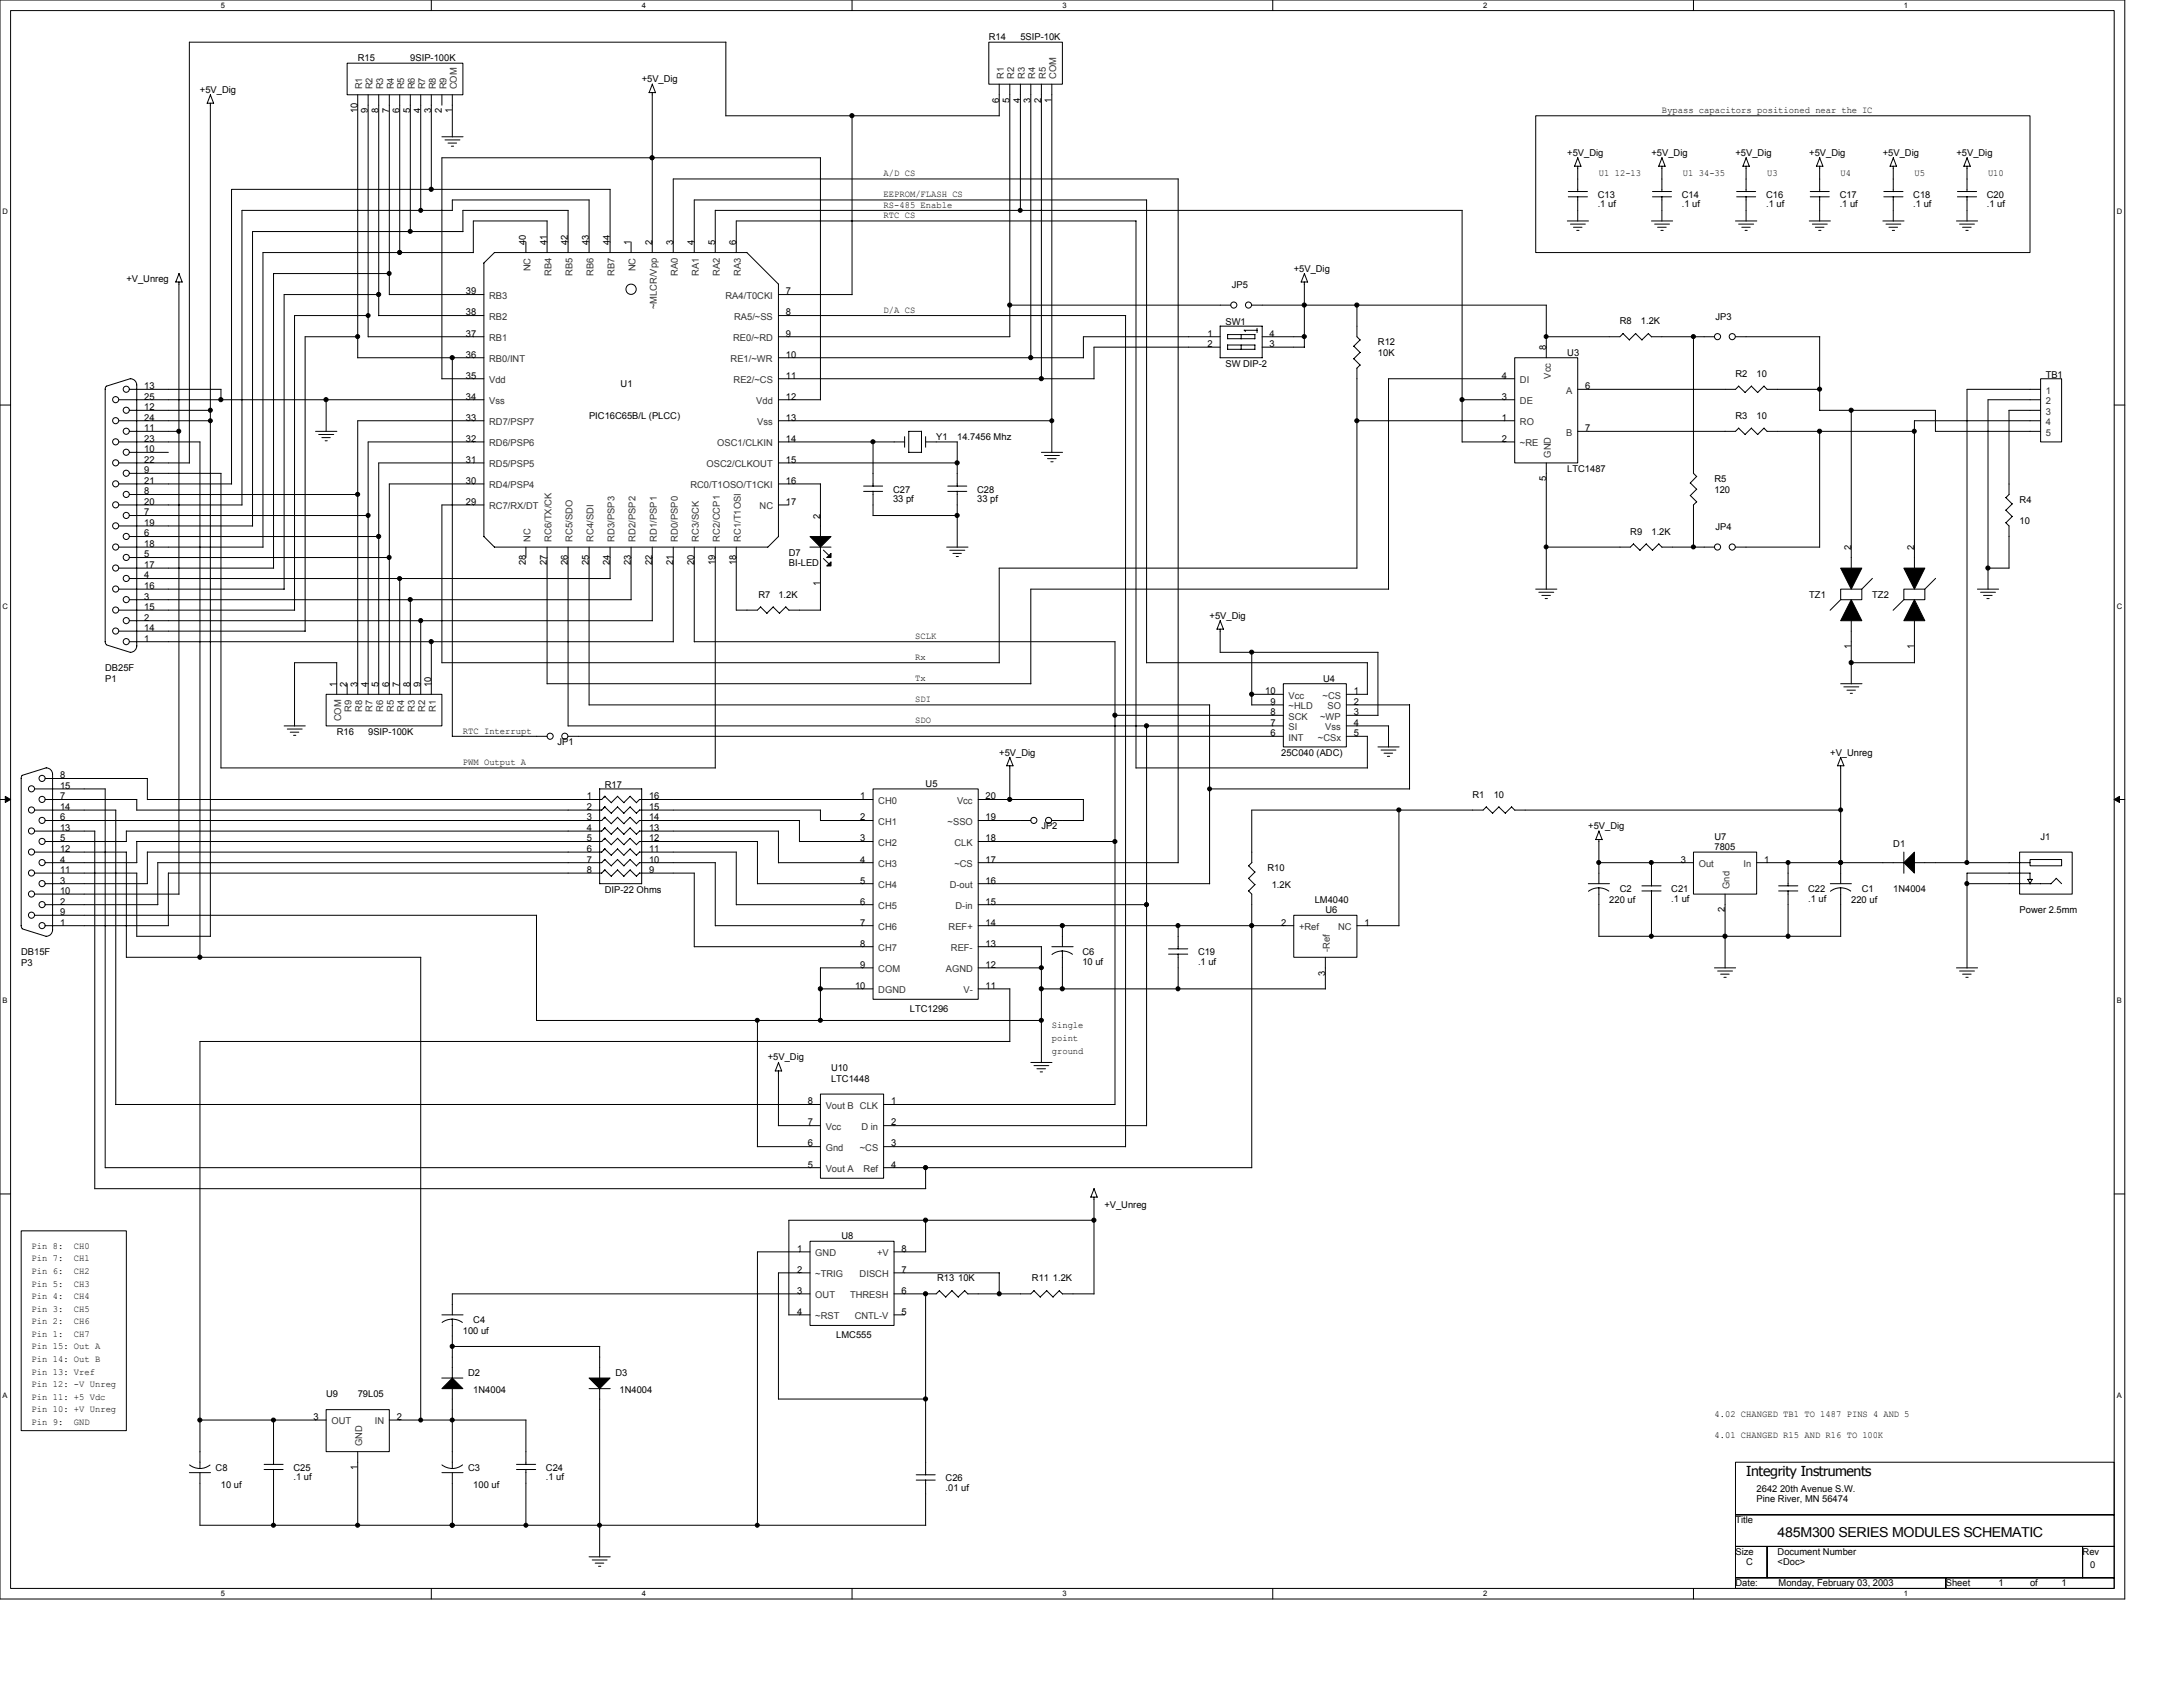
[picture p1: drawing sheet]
<svg xmlns="http://www.w3.org/2000/svg" width="279mm" height="216mm" viewBox="0 0 279 216" stroke-linecap="round" stroke-linejoin="round" font-family="sans-serif">
<defs><g id="words">
<g font-size="1.8">
<text x="223.5" y="188.9">Integrity Instruments</text>
<text x="227.5" y="196.8">485M300 SERIES MODULES SCHEMATIC</text>
</g>
<g font-size="1.2">
<text x="126.6" y="5.1">R14</text>
<text x="130.6" y="5.1">5SIP-10K</text>
<text x="25.6" y="11.9">+5V_Dig</text>
<text x="45.8" y="7.8">R15</text>
<text x="52.5" y="7.8">9SIP-100K</text>
<text x="82.1" y="10.5">+5V_Dig</text>
<text x="45.8" y="14.5" transform="rotate(-90 45.8 14.5)">10</text>
<text x="47.1" y="14.5" transform="rotate(-90 47.1 14.5)">9</text>
<text x="48.5" y="14.5" transform="rotate(-90 48.5 14.5)">8</text>
<text x="49.8" y="14.5" transform="rotate(-90 49.8 14.5)">7</text>
<text x="51.1" y="14.5" transform="rotate(-90 51.1 14.5)">6</text>
<text x="52.5" y="14.5" transform="rotate(-90 52.5 14.5)">5</text>
<text x="53.8" y="14.5" transform="rotate(-90 53.8 14.5)">4</text>
<text x="55.2" y="14.5" transform="rotate(-90 55.2 14.5)">3</text>
<text x="56.5" y="14.5" transform="rotate(-90 56.5 14.5)">2</text>
<text x="57.9" y="14.5" transform="rotate(-90 57.9 14.5)">1</text>
<text x="127.9" y="13.1" transform="rotate(-90 127.9 13.1)">6</text>
<text x="129.2" y="13.1" transform="rotate(-90 129.2 13.1)">5</text>
<text x="130.6" y="13.1" transform="rotate(-90 130.6 13.1)">4</text>
<text x="131.9" y="13.1" transform="rotate(-90 131.9 13.1)">3</text>
<text x="133.3" y="13.1" transform="rotate(-90 133.3 13.1)">2</text>
<text x="134.6" y="13.1" transform="rotate(-90 134.6 13.1)">1</text>
<text x="212.7" y="14.4">Bypass capacitors positioned near the IC</text>
<text x="113.1" y="22.5">A/D CS</text>
<text x="200.6" y="20">+5V_Dig</text>
<text x="204.6" y="22.5">U1 12-13</text>
<text x="211.4" y="20">+5V_Dig</text>
<text x="215.4" y="22.5">U1 34-35</text>
<text x="222.1" y="20">+5V_Dig</text>
<text x="226.2" y="22.5">U3</text>
<text x="231.6" y="20">+5V_Dig</text>
<text x="235.6" y="22.5">U4</text>
<text x="241" y="20">+5V_Dig</text>
<text x="245" y="22.5">U5</text>
<text x="250.4" y="20">+5V_Dig</text>
<text x="254.4" y="22.5">U10</text>
<text x="113.1" y="27.9">RTC CS</text>
<text x="113.1" y="25.2">EEPROM/FLASH CS</text>
<text x="113.1" y="26.6">RS-485 Enable</text>
<text x="204.5" y="25.3">C13</text>
<text x="204.5" y="26.5">.1 uf</text>
<text x="215.3" y="25.3">C14</text>
<text x="215.3" y="26.5">.1 uf</text>
<text x="226" y="25.3">C16</text>
<text x="226" y="26.5">.1 uf</text>
<text x="235.5" y="25.3">C17</text>
<text x="235.5" y="26.5">.1 uf</text>
<text x="244.9" y="25.3">C18</text>
<text x="244.9" y="26.5">.1 uf</text>
<text x="254.3" y="25.3">C20</text>
<text x="254.3" y="26.5">.1 uf</text>
<text x="67.3" y="31.4" transform="rotate(-90 67.3 31.4)">40</text>
<text x="70" y="31.4" transform="rotate(-90 70 31.4)">41</text>
<text x="72.7" y="31.4" transform="rotate(-90 72.7 31.4)">42</text>
<text x="75.4" y="31.4" transform="rotate(-90 75.4 31.4)">43</text>
<text x="78.1" y="31.4" transform="rotate(-90 78.1 31.4)">44</text>
<text x="80.8" y="31.4" transform="rotate(-90 80.8 31.4)">1</text>
<text x="83.5" y="31.4" transform="rotate(-90 83.5 31.4)">2</text>
<text x="86.1" y="31.4" transform="rotate(-90 86.1 31.4)">3</text>
<text x="88.8" y="31.4" transform="rotate(-90 88.8 31.4)">4</text>
<text x="91.5" y="31.4" transform="rotate(-90 91.5 31.4)">5</text>
<text x="94.2" y="31.4" transform="rotate(-90 94.2 31.4)">6</text>
<text x="165.6" y="34.8">+5V_Dig</text>
<text x="16.2" y="36.1">+V_Unreg</text>
<text x="59.6" y="40.4">38</text>
<text x="59.6" y="37.7">39</text>
<text x="100.6" y="37.7">7</text>
<text x="100.6" y="40.4">8</text>
<text x="113.1" y="40">D/A CS</text>
<text x="156.8" y="41.6">SW1</text>
<text x="157.6" y="36.9">JP5</text>
<text x="207.3" y="41.5">R8</text>
<text x="210" y="41.5">1.2K</text>
<text x="219.6" y="41">JP3</text>
<text x="59.6" y="45.8">36</text>
<text x="59.6" y="43.1">37</text>
<text x="100.6" y="43.1">9</text>
<text x="100.6" y="45.8">10</text>
<text x="154.5" y="43.1">1</text>
<text x="154.5" y="44.4">2</text>
<text x="156.8" y="47">SW DIP-2</text>
<text x="162.5" y="43.1">4</text>
<text x="162.5" y="44.4">3</text>
<text x="176.4" y="44.2">R12</text>
<text x="176.4" y="45.5">10K</text>
<text x="197.9" y="44.8" transform="rotate(-90 197.9 44.8)">8</text>
<text x="200.6" y="45.5">U3</text>
<text x="18.5" y="49.8">13</text>
<text x="18.5" y="51.1">25</text>
<text x="18.5" y="52.5">12</text>
<text x="18.5" y="53.8">24</text>
<text x="59.6" y="53.8">33</text>
<text x="59.6" y="51.1">34</text>
<text x="59.6" y="48.5">35</text>
<text x="75.4" y="53.6">PIC16C65B/L (PLCC)</text>
<text x="79.4" y="49.6">U1</text>
<text x="100.6" y="48.5">11</text>
<text x="100.6" y="51.1">12</text>
<text x="100.6" y="53.8">13</text>
<text x="192.2" y="48.5">4</text>
<text x="192.2" y="51.1">3</text>
<text x="192.2" y="53.8">1</text>
<text x="202.9" y="49.8">6</text>
<text x="222.1" y="53.6">R3</text>
<text x="222.1" y="48.2">R2</text>
<text x="224.8" y="53.6">10</text>
<text x="224.8" y="48.2">10</text>
<text x="261.9" y="48.4">TB1</text>
<text x="18.5" y="55.2">11</text>
<text x="18.5" y="56.5">23</text>
<text x="18.5" y="57.9">10</text>
<text x="18.5" y="59.2">22</text>
<text x="59.6" y="59.2">31</text>
<text x="59.6" y="56.5">32</text>
<text x="100.6" y="56.5">14</text>
<text x="100.6" y="59.2">15</text>
<text x="119.8" y="56.3">Y1</text>
<text x="122.5" y="56.3">14.7456 Mhz</text>
<text x="192.2" y="56.5">2</text>
<text x="202.9" y="55.2">7</text>
<text x="18.5" y="60.6">9</text>
<text x="18.5" y="61.9">21</text>
<text x="18.5" y="63.3">8</text>
<text x="18.5" y="64.6">20</text>
<text x="18.5" y="66">7</text>
<text x="59.6" y="64.6">29</text>
<text x="59.6" y="61.9">30</text>
<text x="100.6" y="61.9">16</text>
<text x="100.6" y="64.6">17</text>
<text x="114.3" y="63">C27</text>
<text x="114.3" y="64.2">33 pf</text>
<text x="125.1" y="63">C28</text>
<text x="125.1" y="64.2">33 pf</text>
<text x="197.9" y="61.6" transform="rotate(-90 197.9 61.6)">5</text>
<text x="200.6" y="60.3">LTC1487</text>
<text x="219.4" y="61.7">R5</text>
<text x="219.4" y="63">120</text>
<text x="258.5" y="64.4">R4</text>
<text x="18.5" y="67.3">19</text>
<text x="18.5" y="68.6">6</text>
<text x="18.5" y="70">18</text>
<text x="18.5" y="71.3">5</text>
<text x="101" y="71.1">D7</text>
<text x="105" y="66.4" transform="rotate(-90 105 66.4)">2</text>
<text x="208.7" y="68.4">R9</text>
<text x="211.4" y="68.4">1.2K</text>
<text x="219.6" y="67.9">JP4</text>
<text x="236.9" y="70.4" transform="rotate(-90 236.9 70.4)">2</text>
<text x="245" y="70.4" transform="rotate(-90 245 70.4)">2</text>
<text x="258.5" y="67.1">10</text>
<text x="18.5" y="72.7">17</text>
<text x="18.5" y="74">4</text>
<text x="18.5" y="75.4">16</text>
<text x="18.5" y="76.7">3</text>
<text x="67.3" y="72.4" transform="rotate(-90 67.3 72.4)">28</text>
<text x="70" y="72.4" transform="rotate(-90 70 72.4)">27</text>
<text x="72.7" y="72.4" transform="rotate(-90 72.7 72.4)">26</text>
<text x="75.4" y="72.4" transform="rotate(-90 75.4 72.4)">25</text>
<text x="78.1" y="72.4" transform="rotate(-90 78.1 72.4)">24</text>
<text x="80.8" y="72.4" transform="rotate(-90 80.8 72.4)">23</text>
<text x="83.5" y="72.4" transform="rotate(-90 83.5 72.4)">22</text>
<text x="86.1" y="72.4" transform="rotate(-90 86.1 72.4)">21</text>
<text x="88.8" y="72.4" transform="rotate(-90 88.8 72.4)">20</text>
<text x="91.5" y="72.4" transform="rotate(-90 91.5 72.4)">19</text>
<text x="94.2" y="72.4" transform="rotate(-90 94.2 72.4)">18</text>
<text x="97.1" y="76.5">R7</text>
<text x="99.6" y="76.5">1.2K</text>
<text x="101" y="72.5">BI-LED</text>
<text x="105" y="75.1" transform="rotate(-90 105 75.1)">1</text>
<text x="231.6" y="76.5">TZ1</text>
<text x="239.6" y="76.5">TZ2</text>
<text x="18.5" y="78.1">15</text>
<text x="18.5" y="79.4">2</text>
<text x="18.5" y="80.8">14</text>
<text x="18.5" y="82.1">1</text>
<text x="117.1" y="81.7">SCLK</text>
<text x="154.8" y="79.2">+5V_Dig</text>
<text x="236.9" y="83.1" transform="rotate(-90 236.9 83.1)">1</text>
<text x="245" y="83.1" transform="rotate(-90 245 83.1)">1</text>
<text x="13.5" y="87.3">P1</text>
<text x="13.5" y="85.9">DB25F</text>
<text x="43.1" y="87.9" transform="rotate(-90 43.1 87.9)">1</text>
<text x="44.4" y="87.9" transform="rotate(-90 44.4 87.9)">2</text>
<text x="45.8" y="87.9" transform="rotate(-90 45.8 87.9)">3</text>
<text x="47.1" y="87.9" transform="rotate(-90 47.1 87.9)">4</text>
<text x="48.5" y="87.9" transform="rotate(-90 48.5 87.9)">5</text>
<text x="49.8" y="87.9" transform="rotate(-90 49.8 87.9)">6</text>
<text x="51.1" y="87.9" transform="rotate(-90 51.1 87.9)">7</text>
<text x="52.5" y="87.9" transform="rotate(-90 52.5 87.9)">8</text>
<text x="53.8" y="87.9" transform="rotate(-90 53.8 87.9)">9</text>
<text x="55.2" y="87.9" transform="rotate(-90 55.2 87.9)">10</text>
<text x="117.1" y="89.8">SDI</text>
<text x="117.1" y="87.1">Tx</text>
<text x="117.1" y="84.5">Rx</text>
<text x="161.9" y="88.8">10</text>
<text x="169.4" y="87.3">U4</text>
<text x="173.3" y="88.8">1</text>
<text x="43.1" y="94">R16</text>
<text x="47.1" y="94">9SIP-100K</text>
<text x="59.2" y="93.9">RTC Interrupt</text>
<text x="71.4" y="95.3">JP1</text>
<text x="117.1" y="92.5">SDO</text>
<text x="162.6" y="92.9">7</text>
<text x="162.6" y="91.5">8</text>
<text x="162.6" y="90.2">9</text>
<text x="162.6" y="94.2">6</text>
<text x="173.3" y="90.2">2</text>
<text x="173.3" y="91.5">3</text>
<text x="173.3" y="92.9">4</text>
<text x="173.3" y="94.2">5</text>
<text x="7.7" y="99.6">8</text>
<text x="7.7" y="100.9">15</text>
<text x="59.2" y="97.9">PWM Output A</text>
<text x="77.4" y="100.9">R17</text>
<text x="118.5" y="100.7">U5</text>
<text x="127.9" y="96.7">+5V_Dig</text>
<text x="164" y="96.7">25C040 (ADC)</text>
<text x="234.3" y="96.7">+V_Unreg</text>
<text x="7.7" y="102.3">7</text>
<text x="7.7" y="103.7">14</text>
<text x="7.7" y="105">6</text>
<text x="7.7" y="106.3">13</text>
<text x="7.7" y="107.7">5</text>
<text x="75.1" y="102.3">1</text>
<text x="75.1" y="103.7">2</text>
<text x="75.1" y="105">3</text>
<text x="75.1" y="106.3">4</text>
<text x="75.1" y="107.7">5</text>
<text x="83.1" y="102.3">16</text>
<text x="83.1" y="103.7">15</text>
<text x="83.1" y="105">14</text>
<text x="83.1" y="106.3">13</text>
<text x="83.1" y="107.7">12</text>
<text x="110.1" y="102.3">1</text>
<text x="110.1" y="105">2</text>
<text x="110.1" y="107.7">3</text>
<text x="126.2" y="107.7">18</text>
<text x="126.2" y="105">19</text>
<text x="126.2" y="102.3">20</text>
<text x="133.3" y="106.1">JP2</text>
<text x="188.5" y="102.1">R1</text>
<text x="191.2" y="102.1">10</text>
<text x="203.3" y="106.1">+5V_Dig</text>
<text x="219.4" y="107.5">U7</text>
<text x="261.2" y="107.5">J1</text>
<text x="7.7" y="109">12</text>
<text x="7.7" y="110.4">4</text>
<text x="7.7" y="111.7">11</text>
<text x="7.7" y="113.1">3</text>
<text x="75.1" y="109">6</text>
<text x="75.1" y="110.4">7</text>
<text x="75.1" y="111.7">8</text>
<text x="83.1" y="109">11</text>
<text x="83.1" y="110.4">10</text>
<text x="83.1" y="111.7">9</text>
<text x="110.1" y="110.4">4</text>
<text x="110.1" y="113.1">5</text>
<text x="126.2" y="113.1">16</text>
<text x="126.2" y="110.4">17</text>
<text x="162.2" y="111.5">R10</text>
<text x="162.8" y="113.6">1.2K</text>
<text x="215.1" y="110.4">3</text>
<text x="219.4" y="108.8">7805</text>
<text x="225.8" y="110.4">1</text>
<text x="242.3" y="108.4">D1</text>
<text x="7.7" y="114.4">10</text>
<text x="7.7" y="115.8">2</text>
<text x="7.7" y="117.1">9</text>
<text x="7.7" y="118.4">1</text>
<text x="77.4" y="114.3">DIP-22 Ohms</text>
<text x="110.1" y="115.8">6</text>
<text x="110.1" y="118.4">7</text>
<text x="126.2" y="115.8">15</text>
<text x="126.2" y="118.4">14</text>
<text x="164" y="118.4">2</text>
<text x="168.3" y="115.5">LM4040</text>
<text x="169.6" y="116.9">U6</text>
<text x="174.6" y="118.4">1</text>
<text x="206" y="115.5">220 uf</text>
<text x="207.3" y="114.2">C2</text>
<text x="213.9" y="114.2">C21</text>
<text x="213.9" y="115.4">.1 uf</text>
<text x="220.8" y="116.8" transform="rotate(-90 220.8 116.8)">2</text>
<text x="231.4" y="114.2">C22</text>
<text x="231.4" y="115.4">.1 uf</text>
<text x="236.9" y="115.5">220 uf</text>
<text x="238.3" y="114.2">C1</text>
<text x="242.3" y="114.2">1N4004</text>
<text x="258.5" y="116.9">Power 2.5mm</text>
<text x="2.7" y="123.6">P3</text>
<text x="2.7" y="122.3">DB15F</text>
<text x="110.1" y="121.1">8</text>
<text x="110.1" y="123.8">9</text>
<text x="126.2" y="123.8">12</text>
<text x="126.2" y="121.1">13</text>
<text x="138.5" y="122.3">C6</text>
<text x="138.5" y="123.5">10 uf</text>
<text x="153.3" y="122.3">C19</text>
<text x="153.3" y="123.5">.1 uf</text>
<text x="169.6" y="124.9" transform="rotate(-90 169.6 124.9)">3</text>
<text x="109.4" y="126.5">10</text>
<text x="116.5" y="129.5">LTC1296</text>
<text x="126.2" y="126.5">11</text>
<text x="134.6" y="131.6">Single</text>
<text x="98.3" y="135.7">+5V_Dig</text>
<text x="106.4" y="137.1">U10</text>
<text x="134.6" y="133.2">point</text>
<text x="134.6" y="134.8">ground</text>
<text x="103.4" y="141.3">8</text>
<text x="106.4" y="138.4">LTC1448</text>
<text x="114" y="141.3">1</text>
<text x="103.4" y="144">7</text>
<text x="103.4" y="146.7">6</text>
<text x="103.4" y="149.4">5</text>
<text x="114" y="144">2</text>
<text x="114" y="146.7">3</text>
<text x="114" y="149.4">4</text>
<text x="141.4" y="154.6">+V_Unreg</text>
<text x="4" y="159.8">Pin 8:</text>
<text x="4" y="161.4">Pin 7:</text>
<text x="9.5" y="159.8">CH0</text>
<text x="9.5" y="161.4">CH1</text>
<text x="102" y="160.2">1</text>
<text x="107.7" y="158.6">U8</text>
<text x="115.4" y="160.2">8</text>
<text x="4" y="163">Pin 6:</text>
<text x="4" y="164.7">Pin 5:</text>
<text x="4" y="166.3">Pin 4:</text>
<text x="4" y="167.9">Pin 3:</text>
<text x="9.5" y="163">CH2</text>
<text x="9.5" y="164.7">CH3</text>
<text x="9.5" y="166.3">CH4</text>
<text x="9.5" y="167.9">CH5</text>
<text x="102" y="162.9">2</text>
<text x="102" y="165.6">3</text>
<text x="115.4" y="165.6">6</text>
<text x="115.4" y="162.9">7</text>
<text x="120" y="164">R13 10K</text>
<text x="132.1" y="164">R11 1.2K</text>
<text x="4" y="169.5">Pin 2:</text>
<text x="4" y="171.1">Pin 1:</text>
<text x="4" y="172.7">Pin 15: Out A</text>
<text x="9.5" y="169.5">CH6</text>
<text x="9.5" y="171.1">CH7</text>
<text x="59.2" y="170.7">100 uf</text>
<text x="60.6" y="169.4">C4</text>
<text x="102" y="168.3">4</text>
<text x="107" y="171.3">LMC555</text>
<text x="115.4" y="168.3">5</text>
<text x="4" y="174.3">Pin 14: Out B</text>
<text x="4" y="175.9">Pin 13: Vref</text>
<text x="4" y="177.5">Pin 12: -V Unreg</text>
<text x="4" y="179.1">Pin 11: +5 Vdc</text>
<text x="41.7" y="178.8">U9</text>
<text x="45.8" y="178.8">79L05</text>
<text x="59.9" y="176.1">D2</text>
<text x="60.6" y="178.3">1N4004</text>
<text x="78.8" y="176.1">D3</text>
<text x="79.3" y="178.3">1N4004</text>
<text x="4" y="180.7">Pin 10: +V Unreg</text>
<text x="4" y="182.4">Pin 9:</text>
<text x="9.5" y="182.4">GND</text>
<text x="40.1" y="181.7">3</text>
<text x="50.8" y="181.7">2</text>
<text x="219.4" y="184.1">4.01 CHANGED R15 AND R16 TO 100K</text>
<text x="219.4" y="181.4">4.02 CHANGED TB1 TO 1487 PINS 4 AND 5</text>
<text x="27.6" y="188.2">C8</text>
<text x="28.3" y="190.4">10 uf</text>
<text x="37.6" y="188.2">C25</text>
<text x="37.6" y="189.4">.1 uf</text>
<text x="45.8" y="188.1" transform="rotate(-90 45.8 188.1)">1</text>
<text x="59.9" y="188.2">C3</text>
<text x="60.6" y="190.4">100 uf</text>
<text x="69.9" y="188.2">C24</text>
<text x="69.9" y="189.4">.1 uf</text>
<text x="121" y="189.6">C26</text>
<text x="121" y="190.8">.01 uf</text>
<text x="224.8" y="190.9">2642 20th Avenue S.W.</text>
<text x="222.1" y="195">Title</text>
<text x="224.8" y="192.3">Pine River, MN 56474</text>
<text x="222.1" y="199">Size</text>
<text x="222.1" y="203">Date:</text>
<text x="223.5" y="200.3">C</text>
<text x="227.5" y="199">Document Number</text>
<text x="227.5" y="200.3">&lt;Doc&gt;</text>
<text x="227.6" y="203">Monday, February 03, 2003</text>
<text x="249" y="203">Sheet</text>
<text x="255.8" y="203">1</text>
<text x="259.8" y="203">of</text>
<text x="263.9" y="203">1</text>
<text x="266.5" y="199">Rev</text>
<text x="267.5" y="200.6">0</text>
</g>
<g font-size="1.2" fill="#333">
<text x="46.4" y="11.5" transform="rotate(-90 46.4 11.5)">R1</text>
<text x="47.7" y="11.5" transform="rotate(-90 47.7 11.5)">R2</text>
<text x="49" y="11.5" transform="rotate(-90 49 11.5)">R3</text>
<text x="50.4" y="11.5" transform="rotate(-90 50.4 11.5)">R4</text>
<text x="51.7" y="11.5" transform="rotate(-90 51.7 11.5)">R5</text>
<text x="53.1" y="11.5" transform="rotate(-90 53.1 11.5)">R6</text>
<text x="54.4" y="11.5" transform="rotate(-90 54.4 11.5)">R7</text>
<text x="55.8" y="11.5" transform="rotate(-90 55.8 11.5)">R8</text>
<text x="57.1" y="11.5" transform="rotate(-90 57.1 11.5)">R9</text>
<text x="58.5" y="11.5" transform="rotate(-90 58.5 11.5)">COM</text>
<text x="128.5" y="10.1" transform="rotate(-90 128.5 10.1)">R1</text>
<text x="129.8" y="10.1" transform="rotate(-90 129.8 10.1)">R2</text>
<text x="131.2" y="10.1" transform="rotate(-90 131.2 10.1)">R3</text>
<text x="132.5" y="10.1" transform="rotate(-90 132.5 10.1)">R4</text>
<text x="133.9" y="10.1" transform="rotate(-90 133.9 10.1)">R5</text>
<text x="135.2" y="10.1" transform="rotate(-90 135.2 10.1)">COM</text>
<text x="67.9" y="34.7" transform="rotate(-90 67.9 34.7)">NC</text>
<text x="70.6" y="35.3" transform="rotate(-90 70.6 35.3)">RB4</text>
<text x="73.3" y="35.3" transform="rotate(-90 73.3 35.3)">RB5</text>
<text x="76" y="35.3" transform="rotate(-90 76 35.3)">RB6</text>
<text x="78.7" y="35.3" transform="rotate(-90 78.7 35.3)">RB7</text>
<text x="81.3" y="34.7" transform="rotate(-90 81.3 34.7)">NC</text>
<text x="86.7" y="35.3" transform="rotate(-90 86.7 35.3)">RA0</text>
<text x="89.4" y="35.3" transform="rotate(-90 89.4 35.3)">RA1</text>
<text x="92.1" y="35.3" transform="rotate(-90 92.1 35.3)">RA2</text>
<text x="94.8" y="35.3" transform="rotate(-90 94.8 35.3)">RA3</text>
<text x="62.6" y="40.9">RB2</text>
<text x="62.6" y="38.2">RB3</text>
<text x="84.1" y="39.6" transform="rotate(-90 84.1 39.6)">~MLCR/Vpp</text>
<text x="92.9" y="38.2">RA4/T0CKI</text>
<text x="94" y="40.9">RA5/~SS</text>
<text x="62.6" y="46.3">RB0/INT</text>
<text x="62.6" y="43.6">RB1</text>
<text x="93.5" y="46.3">RE1/~WR</text>
<text x="93.8" y="43.6">RE0/~RD</text>
<text x="62.6" y="51.7">Vss</text>
<text x="62.6" y="49">Vdd</text>
<text x="93.9" y="49">RE2/~CS</text>
<text x="96.8" y="51.7">Vdd</text>
<text x="194.5" y="49">DI</text>
<text x="194.5" y="51.7">DE</text>
<text x="198.5" y="48.5" transform="rotate(-90 198.5 48.5)">Vcc</text>
<text x="200.4" y="50.4">A</text>
<text x="261.9" y="50.4">1</text>
<text x="261.9" y="51.7">2</text>
<text x="261.9" y="53.1">3</text>
<text x="62.6" y="59.8">RD5/PSP5</text>
<text x="62.6" y="57.1">RD6/PSP6</text>
<text x="62.6" y="54.4">RD7/PSP7</text>
<text x="90.4" y="59.8">OSC2/CLKOUT</text>
<text x="91.8" y="57.1">OSC1/CLKIN</text>
<text x="96.9" y="54.4">Vss</text>
<text x="194.5" y="54.4">RO</text>
<text x="194.5" y="57.1">~RE</text>
<text x="198.5" y="58.6" transform="rotate(-90 198.5 58.6)">GND</text>
<text x="200.4" y="55.8">B</text>
<text x="261.9" y="54.4">4</text>
<text x="261.9" y="55.8">5</text>
<text x="62.6" y="65.2">RC7/RX/DT</text>
<text x="62.6" y="62.5">RD4/PSP4</text>
<text x="88.4" y="62.5">RC0/T1OSO/T1CKI</text>
<text x="97.2" y="65.2">NC</text>
<text x="67.9" y="69.3" transform="rotate(-90 67.9 69.3)">NC</text>
<text x="70.6" y="69.3" transform="rotate(-90 70.6 69.3)">RC6/TX/CK</text>
<text x="73.3" y="69.3" transform="rotate(-90 73.3 69.3)">RC5/SDO</text>
<text x="76" y="69.3" transform="rotate(-90 76 69.3)">RC4/SDI</text>
<text x="78.7" y="69.3" transform="rotate(-90 78.7 69.3)">RD3/PSP3</text>
<text x="81.3" y="69.3" transform="rotate(-90 81.3 69.3)">RD2/PSP2</text>
<text x="84.1" y="69.3" transform="rotate(-90 84.1 69.3)">RD1/PSP1</text>
<text x="86.7" y="69.3" transform="rotate(-90 86.7 69.3)">RD0/PSP0</text>
<text x="89.4" y="69.3" transform="rotate(-90 89.4 69.3)">RC3/SCK</text>
<text x="92.1" y="69.3" transform="rotate(-90 92.1 69.3)">RC2/CCP1</text>
<text x="94.8" y="69.3" transform="rotate(-90 94.8 69.3)">RC1/T1OSI</text>
<text x="164.9" y="89.4">Vcc</text>
<text x="169.3" y="89.4">~CS</text>
<text x="43.7" y="92.3" transform="rotate(-90 43.7 92.3)">COM</text>
<text x="45" y="91.1" transform="rotate(-90 45 91.1)">R9</text>
<text x="46.4" y="91.1" transform="rotate(-90 46.4 91.1)">R8</text>
<text x="47.7" y="91.1" transform="rotate(-90 47.7 91.1)">R7</text>
<text x="49" y="91.1" transform="rotate(-90 49 91.1)">R6</text>
<text x="50.4" y="91.1" transform="rotate(-90 50.4 91.1)">R5</text>
<text x="51.7" y="91.1" transform="rotate(-90 51.7 91.1)">R4</text>
<text x="53.1" y="91.1" transform="rotate(-90 53.1 91.1)">R3</text>
<text x="54.4" y="91.1" transform="rotate(-90 54.4 91.1)">R2</text>
<text x="55.8" y="91.1" transform="rotate(-90 55.8 91.1)">R1</text>
<text x="164.9" y="93.5">SI</text>
<text x="164.9" y="92.1">SCK</text>
<text x="164.9" y="90.8">~HLD</text>
<text x="164.9" y="94.8">INT</text>
<text x="168.7" y="94.8">~CSx</text>
<text x="169" y="92.1">~WP</text>
<text x="169.6" y="93.5">Vss</text>
<text x="169.9" y="90.8">SO</text>
<text x="112.4" y="102.9">CH0</text>
<text x="112.4" y="105.6">CH1</text>
<text x="121.3" y="105.6">~SSO</text>
<text x="122.5" y="102.9">Vcc</text>
<text x="112.4" y="108.2">CH2</text>
<text x="112.4" y="111">CH3</text>
<text x="112.4" y="113.6">CH4</text>
<text x="121.6" y="113.6">D-out</text>
<text x="122.2" y="111">~CS</text>
<text x="122.2" y="108.2">CLK</text>
<text x="217.4" y="111">Out</text>
<text x="221.4" y="113.7" transform="rotate(-90 221.4 113.7)">Gnd</text>
<text x="223.2" y="111">In</text>
<text x="112.4" y="116.3">CH5</text>
<text x="112.4" y="119">CH6</text>
<text x="121.4" y="119">REF+</text>
<text x="122.3" y="116.3">D-in</text>
<text x="166.3" y="119">+Ref</text>
<text x="171.3" y="119">NC</text>
<text x="112.4" y="121.7">CH7</text>
<text x="112.4" y="124.4">COM</text>
<text x="121.1" y="124.4">AGND</text>
<text x="121.7" y="121.7">REF-</text>
<text x="170.2" y="121.8" transform="rotate(-90 170.2 121.8)">-Ref</text>
<text x="112.4" y="127.1">DGND</text>
<text x="123.3" y="127.1">V-</text>
<text x="105.7" y="141.9">Vout B CLK</text>
<text x="105.7" y="144.6">Vcc</text>
<text x="105.7" y="147.3">Gnd</text>
<text x="105.7" y="150">Vout A</text>
<text x="110" y="147.3">~CS</text>
<text x="110.3" y="144.6">D in</text>
<text x="110.5" y="150">Ref</text>
<text x="104.4" y="160.8">GND</text>
<text x="112.2" y="160.8">+V</text>
<text x="104.4" y="163.4">~TRIG</text>
<text x="104.4" y="166.1">OUT</text>
<text x="108.8" y="166.1">THRESH</text>
<text x="110" y="163.4">DISCH</text>
<text x="104.4" y="168.8">~RST</text>
<text x="109.4" y="168.8">CNTL-V</text>
<text x="42.4" y="182.3">OUT</text>
<text x="46.4" y="185.1" transform="rotate(-90 46.4 185.1)">GND</text>
<text x="48" y="182.3">IN</text>
</g>
<g font-size="1">
<text x="28.3" y="1">5</text>
<text x="82.1" y="1">4</text>
<text x="136" y="1">3</text>
<text x="189.8" y="1">2</text>
<text x="243.7" y="1">1</text>
<text x=".3" y="27.4">D</text>
<text x="270.9" y="27.4">D</text>
<text x=".3" y="77.9">C</text>
<text x="270.9" y="77.9">C</text>
<text x=".3" y="128.4">B</text>
<text x="270.9" y="128.4">B</text>
<text x=".3" y="178.9">A</text>
<text x="270.9" y="178.9">A</text>
<text x="28.3" y="204.3">5</text>
<text x="82.1" y="204.3">4</text>
<text x="136" y="204.3">3</text>
<text x="189.8" y="204.3">2</text>
<text x="243.7" y="204.3">1</text>
</g>
</g></defs>
<path d="M0 0h271.9v204.6h-271.9zM1.4 1.4h269.2v201.9h-269.2z" fill="none" stroke="#000" stroke-width=".13"/>
<g fill="#fff">
<path d="M28.3 .1h.5v1.1h-.5z"/>
<path d="M28.3 203.4h.5v1.1h-.5z"/>
</g>
<path d="M55.2 0v1.4M55.2 203.3v1.3" fill="none" stroke="#000" stroke-width=".13"/>
<g fill="#fff">
<path d="M82.1 .1h.6v1.1h-.6z"/>
<path d="M82.1 203.4h.6v1.1h-.6z"/>
</g>
<path d="M109.1 0v1.4M109.1 203.3v1.3" fill="none" stroke="#000" stroke-width=".13"/>
<g fill="#fff">
<path d="M136 .1h.5v1.1h-.5z"/>
<path d="M136 203.4h.5v1.1h-.5z"/>
</g>
<path d="M162.9 0v1.4M162.9 203.3v1.3" fill="none" stroke="#000" stroke-width=".13"/>
<g fill="#fff">
<path d="M189.8 .1h.6v1.1h-.6z"/>
<path d="M189.8 203.4h.6v1.1h-.6z"/>
</g>
<path d="M216.7 0v1.4M216.7 203.3v1.3" fill="none" stroke="#000" stroke-width=".13"/>
<g fill="#fff">
<path d="M243.7 .1h.5v1.1h-.5z"/>
<path d="M243.7 203.4h.5v1.1h-.5z"/>
<path d="M.3 26.6h.7v1h-.7z"/>
<path d="M270.9 26.6h.7v1h-.7z"/>
<path d="M.3 77.1h.7v1h-.7z"/>
<path d="M270.9 77.1h.7v1h-.7z"/>
</g>
<path d="M0 51.8h1.4M270.6 51.8h1.3" fill="none" stroke="#000" stroke-width=".13"/>
<g fill="#fff">
<path d="M.3 127.6h.7v1h-.7z"/>
<path d="M270.9 127.6h.7v1h-.7z"/>
</g>
<path d="M0 102.3h1.4M270.6 102.3h1.3" fill="none" stroke="#000" stroke-width=".13"/>
<path d="M.7 101.9l.7 .4-.7 .4zM270.6 102.3l.7-.4v.8z" fill="#000" stroke="#000" stroke-width=".13"/>
<g fill="#fff">
<path d="M.3 178h.7v1.1h-.7z"/>
<path d="M270.9 178h.7v1.1h-.7z"/>
</g>
<g fill="none" stroke="#000" stroke-width=".13">
<path d="M26.5 13.2h.8M26.9 13.2v106.6M26.9 12.1l.4 1.1M26.9 12.1l-.4 1.1M44.4 8.1h14.8v4h-14.8zM45.8 12.1v33.7M47.1 12.1v31M48.5 12.1v28.3M49.8 12.1v25.6M51.2 12.1v20.2M52.5 12.1v17.6M53.8 12.1v14.8"/>
<path d="M55.2 12.1v12.2M56.6 17.5h2.7M56.6 12.1v1.4M57 17.9h1.9M57.3 18.3h1.1M57.8 18.7h.3M57.9 12.1v5.4M83.5 11.9v20.4M83.5 10.8l.4 1.1M83.5 10.8l-.4 1.1h.8M92.9 14.8h35M92.9 5.4v9.4"/>
<path d="M92.9 5.4h-68.7v53.9M109.1 14.8v22.9M126.6 5.4h9.4v5.4h-9.4zM127.9 10.8v4M129.2 10.8v32.3M130.6 10.8v16.1M131.9 10.8v35M133.3 10.8v37.7M134.6 10.8v47.1M196.6 14.8h63.2v17.5h-63.2zM22.9 36.1v78.3M22.9 35l.4 1.1"/>
<path d="M22.9 35l-.4 1.1h.8M48.5 37.7h-12.1v37.7M49.8 37.7h12.1M49.8 35h-14.8v37.7M57.9 26.9h-26.9v37.7h-15.8M59.3 29.6h-27v37.7M60.6 32.3h-26.9v37.7M61.9 33.7v35M63.3 32.3h32.3M63.3 32.3l-1.4 1.4M67.3 31v1.3M70 28.3v4"/>
<path d="M70 28.3h-9.4v4M72.7 26.9v5.4M72.7 26.9h-13.5v2.8M75.4 25.6v6.7M75.4 25.6h-17.5v1.3M78.1 24.2v8.1M78.1 24.2h-48.5v37.8M80.8 31v1.3M86.2 32.3v-9.4h64.6v87.5M95.6 32.3l4 4.1v32.3M99.6 37.7h9.5M129.2 39.1h28.3"/>
<path d="M145.4 28.3v70M145.4 28.3h-51.2v4M146.7 25.6v59.2h28.3M146.8 25.6h-57.9v6.7M160.2 39.1h37.7M166.5 36.1h.8M166.9 36.1v8.3M166.9 35l.5 1.1M167 35l-.5 1.1M173.7 39v4.1l.4 .4M187.1 26.9v29.7h6.8M187.2 26.9h-95.7v5.4"/>
<path d="M197.9 39.1v6.7M200.6 28.3h2.7M200.7 25.2h2.5M200.7 24.5h2.5M201 28.7h1.9M201.4 29.1h1.1M201.8 29.5h.3M201.9 21.3v3.2M201.9 25.2v3.1M201.9 20.2l.5 1.1M202 20.2l-.5 1.1h.8M211.4 28.3h2.7"/>
<path d="M211.5 25.2h2.4M211.5 24.5h2.4M211.8 28.7h1.9M212.2 29.1h1.1M212.3 21.3h.8M212.6 29.5h.3M212.7 21.3v3.2M212.7 25.2v3.1M212.7 20.2l.4 1.1M212.7 20.2l-.4 1.1M222.1 28.3h2.8M222.3 25.2h2.4"/>
<path d="M222.3 24.5h2.4M222.5 28.7h2M222.9 29.1h1.1M223.1 21.3h.8M223.4 29.5h.2M223.5 21.3v3.2M223.5 25.2v3.1M223.5 20.2l.4 1.1M223.5 20.2l-.4 1.1M231.6 28.3h2.7M231.7 25.2h2.4M231.7 24.5h2.4"/>
<path d="M232 28.7h1.9M232.3 29.1h1.1M232.5 21.3h.8M232.8 29.5h.3M232.9 21.3v3.2M232.9 25.2v3.1M232.9 20.2l.4 1.1M232.9 20.2l-.4 1.1M241 28.3h2.7M241.1 25.2h2.5M241.1 24.5h2.5M241.4 28.7h1.9"/>
<path d="M241.8 29.1h1.1M242.2 29.5h.3M242.3 21.3v3.2M242.3 25.2v3.1M242.3 20.2l-.4 1.1h.8l-.4-1.1M250.4 28.3h2.7M250.5 25.2h2.5M250.5 24.5h2.5M250.8 28.7h1.9M251.2 29.1h1.1M251.6 29.5h.3M251.8 21.3v3.2"/>
<path d="M251.8 25.2v3.1M251.8 20.2l-.5 1.1h.9l-.4-1.1M15.2 56.6h10.4v65.9M15.2 51.2h46.7M15.2 53.8h11.7M15.2 59.2h9.1M16.6 57.9h4.9M16.6 55.2h6.3M16.6 49.8h11.7v1.4M16.6 52.5h10.3M16.7 48.5a.81 .81 0 0 1 .8 .8M16.7 48.5l-3.1 .9-.1 .4v32.3"/>
<path d="M17.5 49.3v33.4M40.4 55.2h2.7M40.8 55.6h1.9M41.2 56h1.1M41.6 56.4h.3M41.7 51.2v4M45.8 45.8h16.1M45.8 43.1h-6.7v37.7M47.1 43.1h14.8M47.1 40.4h-9.4v37.7M48.5 40.4h13.4M56.6 48.5v-28.3h48.4v31"/>
<path d="M56.6 48.5h5.3M57.9 45.8v48.5M61.9 56.6h-14.8v32.3M61.9 53.8h-16.1v35.1M61.9 59.2h-13.4v29.7M99.6 56.6h16.2M99.6 45.8h39.1M99.6 43.1h29.7M99.6 51.2h5.4M99.6 53.8h35M99.6 59.2h22.9M99.6 48.5h40.4"/>
<path d="M99.6 40.4h44.5M111.7 56.6v5.6M115.8 55.9v1.3M116.3 55.2h1.6v2.7M116.3 57.9h1.7M116.3 55.2v2.7M118.5 55.9v1.3M118.5 56.6h4M122.5 56.6v5.6M133.3 57.9h2.7M133.7 58.3h1.9M134.1 58.7h1.1"/>
<path d="M134.5 59.1h.3M144.1 40.4v106.4M156.1 45.8h5.4M156.2 41.7v4.1M156.2 44.4h-16.2v4.1M156.2 41.7h5.4l-.1 4.1M156.2 43.1h-17.5v2.7M157.1 42.8h3.5v.6l-3.5-.1zM157.1 44.2h3.5v.5M157.1 44.1v.6h3.5M158.9 42.8v.6M158.9 44.2v.5"/>
<path d="M159.2 42.2l.2 .2M159.3 42.3h1.6M160.9 42v.6M161.5 43.1h5.5M161.5 44.4h5.5M173.7 53.8h20.2M173.7 47.1v25.6M174.1 43.5l-.9 .8 .9 .8M174.1 45.1l-.9 .8 .9 .8M174.1 46.7l-.4 .4M177.7 48.5h16.2M177.7 48.5v26.9"/>
<path d="M187.1 51.2h6.8M193.9 45.8h8v13.4h-8zM197.9 59.2v16.2M207.7 42.7l.9 .8M207.8 42.7l-.5 .4h-9.4M209.3 42.7l.9 .8M209.4 42.7l-.9 .8M211 42.7l.4 .4M211 42.7l-.9 .8M211.4 43.1h8M216.7 43.1v17.5l.5 .4M222.1 43.1h10.8v9.4"/>
<path d="M222.5 54.8l.9 .8M222.5 49.4l.9 .8M222.5 54.8l-.4 .4h-20.2M222.5 49.4l-.4 .4h-20.2M224.2 54.8l-.8 .8M224.2 49.4l-.8 .8M225.8 54.8l.4 .4M225.8 49.4l.4 .4M225.8 54.8l-.8 .8-.8-.8M225.8 49.4l-.8 .8-.8-.8M226.2 55.2h18.8M226.2 49.8h6.7"/>
<path d="M232.9 55.2v14.8M232.9 52.5h14.8v2.7M236.9 52.5v20.2M245 53.8v18.9M245 53.8h16.2M247.7 55.2h13.5M257.1 52.5h4.1M257.1 52.5v10.8M261.2 48.5h2.7v8.1h-2.7zM261.2 49.8h-9.4v60.6M261.2 51.2h-6.8v24.2M15.2 70h18.5"/>
<path d="M15.2 75.4h21.2M15.2 78.1h22.5M15.2 61.9h14.5M15.2 67.3h17.1M15.2 72.7h19.8M16.6 60.6h11.7v37.7M16.6 63.3h29.2M16.6 66h30.5M16.6 68.7h31.9M16.6 71.4h33.2M16.6 74h61.5M16.6 76.8h64.2"/>
<path d="M16.6 79.4h66.9M51.2 74v14.9M52.5 76.8v12.1M53.8 79.4v9.5M61.9 68.6l1.4 1.4M61.9 61.9h-12.1v27M61.9 64.6h-5.3v20.2h71.3M67.3 70v1.4M70 70v17.5h62M72.7 70v22.9M75.4 70v20.2M78.1 70v4.1"/>
<path d="M80.8 70v6.8M83.5 70v9.5M86.2 70v12.1M88.9 70v12.1h53.8M91.5 70v28.3M94.2 70v8.1M97.3 77.7l.9 .8M97.4 77.7l-.5 .4h-2.7M99 77.7l.8 .8M99 77.7l-.9 .8M99.6 61.9h5.4v6.8M99.6 64.6h1.4"/>
<path d="M99.7 68.6l-1.4 1.4h-35M100.6 77.7l.4 .4M100.6 77.7l-.8 .8M101 78.1h4M103.7 70h2.7M105 70v8.1M105.4 70.4l.7 .7M105.4 71.5l.7 .7M110.5 62.9h2.5M110.5 62.2h2.5M111.7 62.9v3.1M111.7 66h10.8"/>
<path d="M121.2 70h2.7M121.3 62.9h2.4M121.3 62.2h2.4M121.6 70.4h1.9M122 70.8h1M122.4 71.2h.3M122.5 62.9v7.1M127.9 72.7h45.8M127.9 72.7v12.1M156.2 79.4l.4 1.1M156.2 79.4l-.4 1.1M177.7 75.4h-45.8v12.1"/>
<path d="M196.6 75.4h2.7M197 75.8h1.9M197.3 76.2h1.1M197.8 76.6h.3M209.1 69.6l.8 .8M209.1 69.6l-.4 .4h-10.8M210.7 69.6l.8 .8M210.7 69.6l-.8 .8M212.3 69.6l.4 .4M212.3 69.6l-.8 .8M212.7 70h6.7M216.3 63.4l.9 .8"/>
<path d="M216.7 64.6v5.4M217.1 61l-.8 .8 .9 .8M217.1 62.6l-.8 .8M217.1 64.2l-.4 .4M222.1 70h10.8M235.6 75.4h2.7v1.4h-2.7zM235.6 76.8l-1.4 1.3M236.9 79.4v8.1M239.6 74l-1.3 1.4M243.7 76.8l-1.4 1.3M243.7 75.4h2.7v1.4h-2.7zM245 79.4v5.4h-8.1"/>
<path d="M247.7 74l-1.3 1.4M253.1 75.4h2.7M253.5 75.8h1.9M253.9 76.2h1.1M254.3 76.6h.3M254.4 72.7h2.8M256.7 66.9l.4 .4v5.4M256.7 65.3l.8 .8M256.7 63.7l.8 .8M257.2 63.3l-.5 .4M257.6 66.1l-.9 .8M257.6 64.5l-.9 .8"/>
<path d="M5.8 99.6h13.1M5.9 98.3a.81 .81 0 0 1 .8 .8M5.9 98.3l-3.1 .9-.1 .2v19.1M6.7 99.1v19.9M13.5 82.1l.1 .4M13.6 82.5l3.1 1M15.2 80.8h23.9M16.6 82.1h69.6M17.5 82.6a.82 .82 0 0 1-.8 .9M18.9 99.6v2.7h58.1l.4-.4M28.3 98.3h63.3M36.4 92.9h2.7"/>
<path d="M36.8 93.3h1.9M37.1 93.7h1.1M37.6 94.1h.3M41.7 88.9h14.9v4h-14.9zM43.1 84.8v4.1M43.1 84.8h-5.4v8.1M44.4 87.5v1.4M55.2 82.1v6.8M57.9 94.2h12.1M72.7 92.9h91.6M72.7 94.2h91.6M75.4 90.2h79.4"/>
<path d="M129.2 96.9l.4 1.1h-.8M129.2 98v4.3M129.3 96.9l-.5 1.1M142.7 91.5h21.6M142.7 82.1v59.3h-29.6M145.4 98.3h29.6M146.7 92.9v51.2M154.8 90.2v22.9M155.7 80.5h.9M156.2 80.5v3M156.2 83.5h20.2v8.1M160.2 83.5v6.7"/>
<path d="M160.2 88.9h4.1M160.2 90.2h4.1M164.3 87.5h8v8.1h-8zM172.3 92.9h5.4M172.3 94.2h2.7M172.3 88.9h2.7M172.3 90.2h8.1M172.3 91.5h4.1M175 84.8v4.1M175 94.2v4.1M176.4 95.6h2.7M176.8 96h1.9"/>
<path d="M177.1 96.4h1.1M177.6 96.8h.3M177.7 92.9v2.7M180.4 90.2v10.8M235.2 98h.8M235.6 98v15.1M235.6 96.9l.4 1.1M235.6 87.5h2.7M235.6 96.9l-.4 1.1M236 87.9h1.9M236.4 88.3h1.1M236.8 88.7h.3"/>
<path d="M2.7 118.4l.1 .4M2.8 118.9l3.1 .9M4.4 103.7h10.4M4.4 101h9.1v48.5M4.4 106.4h7.7M4.4 109.1h11.8M4.4 111.7h13.1M4.4 114.4h18.5M4.4 117.1h64.3M5.8 118.5h15.8M5.8 102.3h11.7M5.8 107.7h10.4"/>
<path d="M5.8 110.4h11.7M5.8 113.1h13.1M5.8 115.8h14.4M6.7 119a.81 .81 0 0 1-.8 .8M12.1 106.4v45.7M14.8 103.7v37.7h90.2M16.2 106.3v1.4M16.2 109.1v13.4M17.5 102.3v1.4M17.5 107.7v2.7M17.5 111.7v8.1h9.4M18.9 109v4.1"/>
<path d="M21.5 111.7v6.8M68.7 117.1v13.5h64.6M76.7 113.1h5.4M76.8 113.1v-12.1h5.3v12.1M77.3 107.4l.1-.1-.4 .4h-59.5M77.4 101.9l.9 .8M77.4 103.3l.9 .8M77.4 104.6l.9 .8M77.4 106l.9 .8M77.4 107.3l.9 .8M77.4 108.6l.9 .9M77.4 110l.9 .8"/>
<path d="M77.4 111.3l.9 .9M77.4 103.3l-.4 .4h-59.5M77.4 104.6l-.4 .4h-71.2M77.4 105.9l-.4 .5h-60.8M77.4 108.6l-.4 .5h-58.1M77.4 110l-.4 .4h-56.8v5.4M77.4 111.3l-.4 .4h-55.5M79 101.9l.9 .8M79 103.3l.9 .8M79 104.6l.9 .8M79 106l.9 .8M79 107.3l.9 .8"/>
<path d="M79 108.6l.9 .9M79 110l.9 .8M79 111.3l.9 .9M79.1 101.9l-.9 .8M79.1 103.3l-.9 .8M79.1 104.6l-.9 .8M79.1 105.9l-.9 .9M79.1 107.3l-.9 .8M79.1 108.6l-.9 .9M79.1 110l-.9 .8M79.1 111.3l-.9 .8M80.6 101.9l.9 .8"/>
<path d="M80.6 103.3l.9 .8 .4-.4M80.6 104.6l.9 .8M80.6 106l.9 .8 .4-.5M80.6 107.3l.9 .8M80.6 108.6l.9 .9 .4-.5M80.6 110l.9 .8M80.6 111.3l.9 .9 .4-.5M80.7 101.9l-.9 .8M80.7 103.3l-.9 .8M80.7 104.6l-.9 .8M80.7 105.9l-.9 .9M80.7 107.3l-.9 .8"/>
<path d="M80.7 108.6l-.9 .9M80.7 110l-.9 .8M80.7 111.3l-.9 .8M81.9 106.4h17.7v4M81.9 103.7h23.1v1.3h6.7M81.9 102.3h29.8M81.9 105h20.4v2.7h9.4M81.9 107.7h15.1l-.1 5.4M81.9 109.1h12.4M81.9 110.4h9.7M81.9 111.7h7M81.9 102.3l-.5 .4"/>
<path d="M81.9 105l-.5 .4M81.9 107.7l-.5 .4M81.9 110.4l-.5 .4M88.9 111.7v9.5h22.8M91.5 110.4v8.1h20.2M94.2 115.8h17.5M94.2 109.1v6.7M96.9 113.1h14.8M99.6 110.4h12.1M111.7 101h13.5v26.9h-13.5zM125.2 118.5h40.4M125.2 102.3h13.5v2.7h-4.1"/>
<path d="M125.2 105h6.7M125.2 107.7h17.5M125.2 110.4h25.6M125.2 113.1h29.6M125.2 115.8h21.6M136 118.5v2.7M150.8 118.5v3M154.8 101h25.6M159.8 114l.4 .4v35.1M159.8 110.8l.8 .8-.8 .8 .8 .8-.8 .8M160.2 110.4l-.4 .4M165.6 117.1h8.1v5.4h-8.1z"/>
<path d="M179 103.7l.1 14.8h-5.4M190.2 103.3l.9 .8M190.2 103.3l-.4 .4h-29.6v6.7M191.8 103.3l.9 .8M191.9 103.3l-.9 .8M193.5 103.3l.4 .4M193.5 103.3l-.8 .8M193.9 103.7h41.7M203.3 113.1h2.7M204.2 107.4h.8M204.6 113.6v6.2h31v-6.2M204.6 107.4v5.7"/>
<path d="M204.6 106.4l.5 1.1M204.6 110.4h12.1M204.7 106.3l-.5 1.1M205.9 114a2.17 2.17 0 0 0-2.6 .1M210.1 114h2.5M210.1 113.4h2.5M211.4 110.4v3M211.4 114v5.8M216.7 109.1h8.1v5.3h-8.1zM220.8 114.4v9.5M224.8 110.4h18.9M227.6 114h2.5"/>
<path d="M227.6 113.4h2.5M228.9 110.4v3M228.9 114v5.8M234.3 113.1h2.7M236.9 114a2.15 2.15 0 0 0-1.3-.4 2.08 2.08 0 0 0-1.3 .5M243.7 109.1v2.7M245 110.4h14.8M251.8 113.1h10.7M258.5 109.1h6.7v5.3h-6.7zM259.8 113.1l.3-.6h-.6l.3 .6M259.8 110h4.1v.8h-4.1zM259.8 111.7v.9"/>
<path d="M259.8 111.7h-8v12.2M263.9 113.1l-.7-.7-.7 .7M16.2 122.5h37.7M53.8 122.5v59.3M96.9 130.6v16.1M99.6 137.1v7M99.6 136l.5 1.1M99.7 136l-.5 1.1h.8M105 126.6h6.7M111.7 123.9h-6.7v6.7M125.2 123.9h8.1M125.2 121.2h8.1v14.8"/>
<path d="M125.2 126.6h4.1M129.2 126.6v6.7M129.3 133.3h-103.7v54.6M131.9 136h2.7M132.3 136.4h1.9M132.7 136.8h1.1M133.1 137.2h.3M133.3 126.6h36.4M134.6 121.2h2.8M136 121.7v4.9M137.3 122.1a2.15 2.15 0 0 0-1.4-.4h.1a2.14 2.14 0 0 0-1.4 .5M149.6 122.1h2.4"/>
<path d="M149.6 121.4h2.4M150.8 122.1v4.5M169.6 122.5v4.1M219.4 123.9h2.7M219.8 124.3h1.9M220.2 124.7h1.1M220.6 125.1h.3M250.4 123.9h2.7M250.8 124.3h1.9M251.2 124.7h1.1M251.6 125.1h.3M0 152.8h1.4"/>
<path d="M2.7 157.5h13.5v25.6h-13.5zM13.5 149.4h91.5M96.9 146.7h8.1M99.6 144.1h5.4M103.7 158.9h10.7v10.7h-10.7zM105 140h8.1v10.8h-8.1zM113.1 144.1h33.6M113.1 146.7h31M113.1 149.4h47.1M118.5 149.4v2.7h-106.4M118.5 156.1v4.1h-4.1M140 153.2v12.4"/>
<path d="M140 152.1l.4 1.1M140 152.1l-.4 1.1h.8M140 156.2h-39v12.1M270.6 152.8h1.3M56.5 176.4h2.7M56.6 168.3h2.7M56.6 169.2a2.15 2.15 0 0 1 1.3-.4 2.15 2.15 0 0 1 1.3 .4M57.9 168.8v7.6M57.9 177.7v10.2M57.9 172.3h18.9v4.1M75.4 177.7h2.7M76.8 177.7v21.6"/>
<path d="M101 168.3h2.7M103.7 162.9h-4.1v16.2l18.9-.1M103.7 165.6h-45.8v2.7M103.7 160.2h-6.8v35M114.4 168.3h1.4M114.4 162.9h13.5M118.5 165.6v23.2M120.2 165.2l.9 .8 .8-.8 .8 .8 .8-.8 .4 .4M120.2 165.2l-.4 .4h-5.4M123.9 165.6h8l.5-.4 .8 .8M127.9 162.9v2.7M133.1 166l.9-.8 .8 .8"/>
<path d="M135.6 165.2l.4 .4M135.6 165.2l-.8 .8M136 165.6h4M24.2 188.5h2.7M24.3 187.5a2.2 2.2 0 0 0 1.3 .4 2.21 2.21 0 0 0 1.3-.4M25.6 181.7h16.1M25.6 188.5v6.7M25.6 195.2h92.9M33.8 188.1h2.4M33.8 187.4h2.4M35 181.7v5.7M35 188v7.2"/>
<path d="M41.7 180.4h8.1v5.4h-8.1zM45.8 185.8v9.4M49.8 181.7h17.5v5.7M56.6 187.5a2.3 2.3 0 0 0 1.3 .4M56.6 188.5h2.7M57.9 188.5v6.7M59.2 187.5a2.16 2.16 0 0 1-1.3 .4M66.1 188.1h2.5M66.1 187.4h2.5M67.3 188v7.2M75.4 199.2h2.7M75.8 199.6h1.9"/>
<path d="M117.3 189.4h2.4M117.3 188.7h2.4M118.5 189.4v5.8M222.1 197.9h4.1v4h-4.1zM222.1 187.1h48.5v6.8h-48.5zM222.1 193.9h48.5v4h-48.5zM226.2 197.9h40.4v4h-40.4zM266.6 197.9h4v4h-4zM76.2 200h1.1M76.6 200.4h.3M222.1 201.9h26.9v1.4h-26.9zM249 201.9h21.6v1.4h-21.6z"/>
<circle cx="80.8" cy="37" r=".66"/>
<circle cx="157.9" cy="39" r=".39"/>
<circle cx="159.8" cy="39" r=".39"/>
<circle cx="14.8" cy="59.2" r=".39"/>
<circle cx="14.8" cy="51.1" r=".39"/>
<circle cx="14.8" cy="53.8" r=".39"/>
<circle cx="14.8" cy="56.5" r=".39"/>
<circle cx="16.2" cy="52.5" r=".39"/>
<circle cx="16.2" cy="55.2" r=".39"/>
<circle cx="16.2" cy="49.8" r=".39"/>
<circle cx="16.2" cy="57.9" r=".39"/>
<circle cx="219.8" cy="43.1" r=".39"/>
<circle cx="221.7" cy="43.1" r=".39"/>
<circle cx="14.8" cy="61.9" r=".39"/>
<circle cx="14.8" cy="78.1" r=".39"/>
<circle cx="14.8" cy="75.4" r=".39"/>
<circle cx="14.8" cy="67.3" r=".39"/>
<circle cx="14.8" cy="70" r=".39"/>
<circle cx="14.8" cy="64.6" r=".39"/>
<circle cx="14.8" cy="72.7" r=".39"/>
<circle cx="16.2" cy="76.7" r=".39"/>
<circle cx="16.2" cy="66" r=".39"/>
<circle cx="16.2" cy="60.6" r=".39"/>
<circle cx="16.2" cy="68.7" r=".39"/>
<circle cx="16.2" cy="74" r=".39"/>
<circle cx="16.2" cy="63.3" r=".39"/>
<circle cx="16.2" cy="71.3" r=".39"/>
<circle cx="16.2" cy="79.4" r=".39"/>
<circle cx="219.8" cy="70" r=".39"/>
<circle cx="221.7" cy="70" r=".39"/>
<circle cx="5.4" cy="99.6" r=".39"/>
<circle cx="14.8" cy="80.8" r=".39"/>
<circle cx="16.2" cy="82.1" r=".39"/>
<circle cx="70.4" cy="94.2" r=".39"/>
<circle cx="72.3" cy="94.2" r=".39"/>
<circle cx="4" cy="103.7" r=".39"/>
<circle cx="4" cy="106.3" r=".39"/>
<circle cx="4" cy="109" r=".39"/>
<circle cx="4" cy="111.7" r=".39"/>
<circle cx="4" cy="117.1" r=".39"/>
<circle cx="4" cy="101" r=".39"/>
<circle cx="4" cy="114.4" r=".39"/>
<circle cx="5.4" cy="105" r=".39"/>
<circle cx="5.4" cy="110.4" r=".39"/>
<circle cx="5.4" cy="102.3" r=".39"/>
<circle cx="5.4" cy="118.5" r=".39"/>
<circle cx="5.4" cy="115.8" r=".39"/>
<circle cx="5.4" cy="113.1" r=".39"/>
<circle cx="5.4" cy="107.7" r=".39"/>
<circle cx="132.3" cy="105" r=".39"/>
<circle cx="134.2" cy="105" r=".39"/>
</g>
<g fill="#000" stroke="#000" stroke-width=".13">
<path d="M103.7 68.7h2.7l-1.4 1.3z" fill-rule="evenodd"/>
<path d="M105.8 71.4l.6-.6v.6z" fill-rule="evenodd"/>
<path d="M105.8 72.4l.6-.5v.5z" fill-rule="evenodd"/>
<path d="M236.9 76.8l1.4 2.6h-2.7z" fill-rule="evenodd"/>
<path d="M235.6 72.7h2.7l-1.4 2.7z" fill-rule="evenodd"/>
<path d="M245 76.8l1.4 2.6h-2.7z" fill-rule="evenodd"/>
<path d="M243.7 72.7h2.7l-1.4 2.7z" fill-rule="evenodd"/>
<path d="M243.7 110.4l1.3-1.3v2.6z" fill-rule="evenodd"/>
<path d="M57.9 176.4l1.3 1.3h-2.6z" fill-rule="evenodd"/>
<path d="M75.4 176.4h2.7l-1.3 1.3z" fill-rule="evenodd"/>
<circle cx="109" cy="14.8" r=".27"/>
<circle cx="48.5" cy="37.7" r=".27"/>
<circle cx="49.8" cy="35" r=".26"/>
<circle cx="51.1" cy="32.3" r=".27"/>
<circle cx="52.5" cy="29.6" r=".26"/>
<circle cx="53.8" cy="26.9" r=".25"/>
<circle cx="55.2" cy="24.2" r=".27"/>
<circle cx="83.5" cy="20.2" r=".25"/>
<circle cx="129.2" cy="39" r=".27"/>
<circle cx="130.6" cy="26.9" r=".25"/>
<circle cx="166.9" cy="39" r=".27"/>
<circle cx="173.7" cy="39" r=".27"/>
<circle cx="22.9" cy="55.2" r=".26"/>
<circle cx="26.9" cy="52.5" r=".26"/>
<circle cx="26.9" cy="53.8" r=".25"/>
<circle cx="28.3" cy="51.1" r=".27"/>
<circle cx="41.7" cy="51.1" r=".27"/>
<circle cx="45.8" cy="43.1" r=".26"/>
<circle cx="47.1" cy="40.4" r=".25"/>
<circle cx="57.9" cy="45.8" r=".27"/>
<circle cx="111.7" cy="56.5" r=".26"/>
<circle cx="122.5" cy="59.2" r=".27"/>
<circle cx="131.9" cy="45.8" r=".27"/>
<circle cx="133.3" cy="48.5" r=".27"/>
<circle cx="134.6" cy="53.8" r=".25"/>
<circle cx="166.9" cy="43.1" r=".26"/>
<circle cx="173.7" cy="53.9" r=".26"/>
<circle cx="187.1" cy="51.1" r=".27"/>
<circle cx="197.9" cy="43.1" r=".25"/>
<circle cx="216.7" cy="43.1" r=".26"/>
<circle cx="232.9" cy="55.2" r=".27"/>
<circle cx="232.9" cy="49.8" r=".26"/>
<circle cx="236.9" cy="52.5" r=".27"/>
<circle cx="245" cy="55.2" r=".26"/>
<circle cx="45.8" cy="63.3" r=".26"/>
<circle cx="47.1" cy="66" r=".26"/>
<circle cx="48.5" cy="68.7" r=".27"/>
<circle cx="49.8" cy="71.3" r=".26"/>
<circle cx="51.2" cy="74" r=".26"/>
<circle cx="52.5" cy="76.7" r=".26"/>
<circle cx="53.8" cy="79.4" r=".26"/>
<circle cx="122.5" cy="66" r=".27"/>
<circle cx="197.9" cy="70" r=".25"/>
<circle cx="216.7" cy="70" r=".26"/>
<circle cx="254.4" cy="72.7" r=".27"/>
<circle cx="55.2" cy="82.1" r=".27"/>
<circle cx="142.7" cy="91.5" r=".27"/>
<circle cx="146.7" cy="92.9" r=".27"/>
<circle cx="160.2" cy="88.8" r=".27"/>
<circle cx="160.2" cy="83.5" r=".26"/>
<circle cx="236.9" cy="84.8" r=".27"/>
<circle cx="129.2" cy="102.3" r=".27"/>
<circle cx="136" cy="118.5" r=".27"/>
<circle cx="142.7" cy="107.7" r=".26"/>
<circle cx="146.7" cy="115.8" r=".27"/>
<circle cx="150.8" cy="118.5" r=".26"/>
<circle cx="154.8" cy="101" r=".25"/>
<circle cx="160.2" cy="118.5" r=".27"/>
<circle cx="179" cy="103.7" r=".26"/>
<circle cx="204.6" cy="110.4" r=".25"/>
<circle cx="211.3" cy="119.8" r=".26"/>
<circle cx="211.3" cy="110.4" r=".25"/>
<circle cx="220.8" cy="119.8" r=".27"/>
<circle cx="228.8" cy="119.8" r=".26"/>
<circle cx="228.9" cy="110.4" r=".25"/>
<circle cx="235.6" cy="110.4" r=".25"/>
<circle cx="235.6" cy="103.7" r=".25"/>
<circle cx="251.7" cy="113.1" r=".26"/>
<circle cx="251.7" cy="110.4" r=".25"/>
<circle cx="25.6" cy="122.5" r=".27"/>
<circle cx="96.9" cy="130.6" r=".25"/>
<circle cx="105" cy="126.5" r=".27"/>
<circle cx="105" cy="130.6" r=".26"/>
<circle cx="133.3" cy="126.5" r=".27"/>
<circle cx="133.3" cy="123.9" r=".26"/>
<circle cx="133.3" cy="130.6" r=".26"/>
<circle cx="136" cy="126.5" r=".27"/>
<circle cx="150.8" cy="126.5" r=".26"/>
<circle cx="118.5" cy="149.4" r=".27"/>
<circle cx="118.5" cy="156.2" r=".27"/>
<circle cx="140" cy="156.2" r=".27"/>
<circle cx="57.9" cy="172.3" r=".27"/>
<circle cx="118.5" cy="179" r=".27"/>
<circle cx="118.5" cy="165.6" r=".27"/>
<circle cx="127.9" cy="165.6" r=".26"/>
<circle cx="25.6" cy="181.7" r=".26"/>
<circle cx="35" cy="195.2" r=".26"/>
<circle cx="35" cy="181.7" r=".26"/>
<circle cx="45.8" cy="195.2" r=".26"/>
<circle cx="53.8" cy="181.7" r=".25"/>
<circle cx="57.9" cy="195.2" r=".26"/>
<circle cx="57.9" cy="181.7" r=".26"/>
<circle cx="67.3" cy="195.2" r=".25"/>
<circle cx="76.7" cy="195.2" r=".25"/>
<circle cx="96.9" cy="195.2" r=".25"/>
</g>
<use href="#words"/>
</svg>
